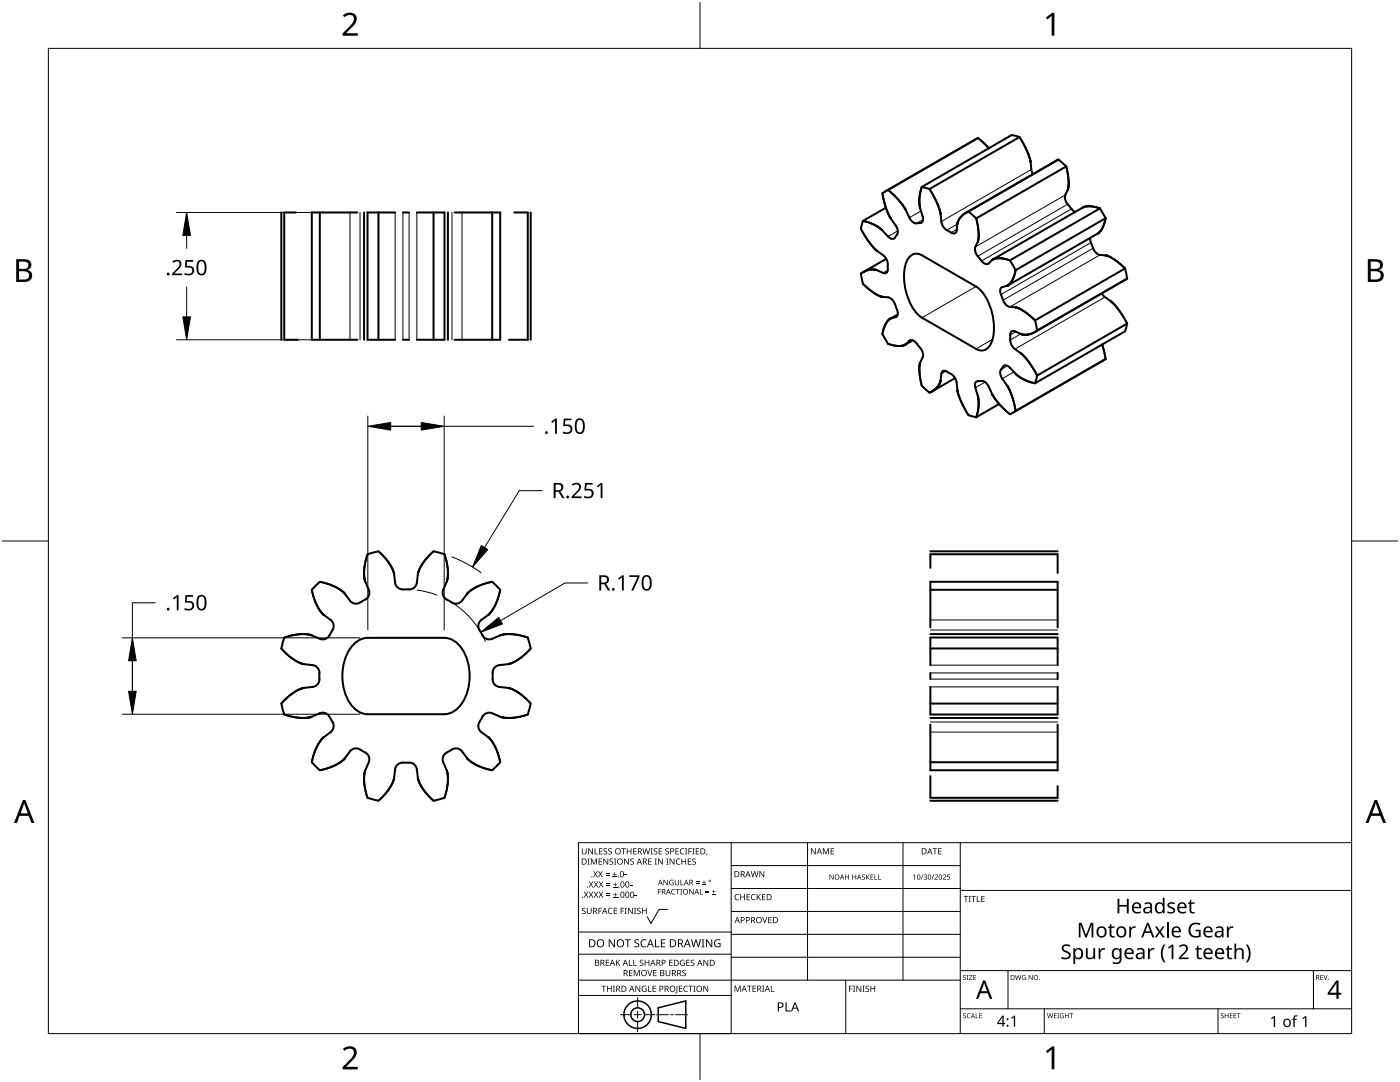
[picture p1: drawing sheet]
<svg xmlns="http://www.w3.org/2000/svg" width="279mm" height="216mm" viewBox="0 0 279 216" stroke-linecap="round" stroke-linejoin="round" font-family="sans-serif">
<g fill="none" stroke="#000" stroke-width=".4">
<path d="M177.2 37.9l2.1 2 1.4 1.9M177.2 37.9l-.5 .3a.66 .66 0 0 0-.5 1.1l.6 2.1M184 37.3l-.5 2.1 .1 2M184 37.3l1.5 .4M185.5 37.7l1.4 2.6 .8 2.2M195.2 27.5l2.1 2.1M195.2 27.5l-18.5 10.7M195.2 27.5l-18 10.4M197.3 29.6h.1M203.5 27.4l-1.6-.5-17.9 10.4M203.5 27.4l-18 10.3M203.5 27.4l1.3 2.5 .8 2.2"/>
<path d="M205.6 32.1l.1 .1M205.7 32.2h.1M205.7 32.2v.1M205.7 32.3h.1M205.7 32.3v.1a4.1 4.1 0 0 0 .4 2.4M211.2 31.8l-17.9 10.4M211.2 31.8l-18.4 10.7M211.2 31.8l1.6 1.4M212.8 33.2l-18 10.4M212.8 33.2l.4 2.7-.1 1.9M213.1 37.8a2.38 2.38 0 0 0 .4 3.4l.6 .7 .5 .4M213.1 37.8h.1"/>
<path d="M56.1 42.4v25.4M59.1 42.4h-2.4v25.4h2.7M63.8 42.4v25.4M71.3 42.4h-9.1v25.4h9.1M72.7 42.4v25.4M75.5 42.4v25.4M78.9 42.4h-5.6v25.4h5.6M80.4 42.4h1.2M83.2 42.4h5.5v25.4h-5.5M86.5 42.4v25.4M89.4 42.4v25.4M90.7 42.4h9.1v25.4h-9.1"/>
<path d="M98.2 42.4v25.4M102.6 42.4h2.7v25.4h-3.7M105.9 42.4v25.4M172.2 44.1l-.2 .7a1.48 1.48 0 0 0 .3 1.7l1.3 2.1 1.4 1.4M172.2 44.1l2.1 .7 1.7 1.1M172.3 54.3l-.5 .3a4 4 0 0 0 .7 2.3l1.9 1.5 1.6 .8M174.9 53.9l-1.3-.1-1.3 .5M174.9 53.9h.1M175 50h.1M175 53.9h.1M175 50a4.4 4.4 0 0 1 2.1 2.2l.1 1.5a.64 .64 0 0 1-.3 .7 .64 .64 0 0 1-.7 .1l-1.2-.6M176 59.2h.1"/>
<path d="M176 45.9h.1M176.1 59.2h.1M176.1 45.9h.1M176.1 59.2a2.27 2.27 0 0 1 2.4 1.2l.4 1.1a1.19 1.19 0 0 1-.1 1.8l-1.1 .3M176.8 41.4l.9 2.1M176.8 41.4l-4.6 2.7M176.9 51.6l-4.6 2.7M177.7 43.5h.1M177.7 43.5l.1 .2a4.2 4.2 0 0 1 1.3 2.9 1.26 1.26 0 0 1-1.2 1l-.7-.4-1.1-1.3M180.7 41.8h.1M181.4 51.3a1.89 1.89 0 0 1 2.6-.4l10.8 6.3a10.3 10.3 0 0 1 3.6 8.8 4.9 4.9 0 0 1-1.5 3.7 1.9 1.9 0 0 1-2.1-.1l-10.8-6.2a10.3 10.3 0 0 1-3.6-8.9 5.5 5.5 0 0 1 1-3.2zM183.6 41.4v.1"/>
<path d="M183.6 41.5v.1M183.6 41.6h.1M183.6 41.6l.1 .2a4.9 4.9 0 0 1 .4 2.4 1.7 1.7 0 0 1-2.6-.8l-.8-1.6M187.7 42.5v.1M187.7 42.6h.1M187.7 42.6v.1M187.7 42.7h.1M187.7 42.7a4.4 4.4 0 0 0 .8 2.9l1.1 .7a.73 .73 0 0 0 .9 .3 .73 .73 0 0 0 .4-.8l.2-1.2M191.1 44.6h.1M191.1 44.4v.1M191.6 43.4l-.5 1M191.6 43.4h.1"/>
<path d="M192.8 42.5l-1.2 .9M193.3 42.2l-.5 .3M193.3 42.2l1.5 1.4M194.8 43.6l.5 2.6-.1 1.9M195.1 48.2a2.27 2.27 0 0 0-.1 2.7l.7 .9a1.19 1.19 0 0 0 1.6 .8l.8-.8M195.2 48.2h-.1M195.2 48.2h.1M195.2 48.1v.1M198.1 51.8h.1M198.2 51.8h-.1M198.2 51.8h.1M198.2 51.8l.6-.2 .8-.1 2 .5"/>
<path d="M201 57l-.3 .1a1.05 1.05 0 0 0-1 .5 1.05 1.05 0 0 0 .1 1.2l.1 .3a2.95 2.95 0 0 0 1.7 2.1l1.1 .1M201.1 57h-.1M201.1 57h.1M201.2 56.9l-.1 .1M201.2 56.9h.1M201.3 56.9h-.1M201.6 52l1.1 1.9M202.7 53.9l-.6 1.8-.8 1.2M217.6 47.5l.2 1.2a2.95 2.95 0 0 0 1.7 2.2l1.2 .1M219.2 46.5l-18 10.4M219.2 46.5h.1M219.5 41.6l-17.9 10.4"/>
<path d="M219.5 41.6l-1.9-.4-1.4 .2-18 10.4M219.5 41.6l1.1 1.9M219.9 58.5a4.4 4.4 0 0 0 1.9 1.7M220.1 45.4l-.9 1.1M220.6 43.5l-.5 1.9M220.6 43.5l-17.9 10.4M220.7 51h.1M220.7 51l1.8 .8 2 1.8M224.5 53.6l.5 2M224.5 53.6l-17.9 10.3M225 55.6l-18 10.4M225 55.6l-18.5 10.7"/>
<path d="M80.4 67.8h1.2M177.6 63.6l-.7 .8-.5 1.1a1.99 1.99 0 0 0 .4 2.4 1.74 1.74 0 0 0 1.5 1l1.4 .1 .9-.2M177.6 63.6h.1M177.7 63.6h-.1M177.7 63.6h.1M179.2 62.7l-1.6 .9M180.6 68.8h.1M180.7 68.8h-.1M180.7 68.7h.1M180.7 68.7l.3-.2a1.05 1.05 0 0 1 .9-.6 1.05 1.05 0 0 1 1 .6l.2 .2a2.95 2.95 0 0 1 1 2.6l-.5 1M182.2 67.9l-1.6 .9M183.6 72.4l-.1 1.3 .2 1.8a2.94 2.94 0 0 0 1.9 2.8l.4-.2"/>
<path d="M183.6 72.4h.1M183.6 72.3v.1M187.7 76.1l-.6 1.1-1.1 .9M187.7 76.1h.1M187.7 76v.1M187.7 76l.1-.9a.93 .93 0 0 1 .6-1.1l.8 .3a2.88 2.88 0 0 1 1.8 3.1l.1 .5M187.7 76h.1M190.6 75.4l-4.6 2.7M191.1 77.9h.1M191.1 78v.1M191.1 78.1l.6 1.9 1.2 2.2a1.58 1.58 0 0 0 1.5 1l.4 .1M195.2 79v.1"/>
<path d="M195.2 79.1l.1 2-.5 2.2M198.1 78.7h.1M198.1 78.7l-.1-.1a4.2 4.2 0 0 0-1.9-2.6 1.26 1.26 0 0 0-1.5 .6v.8l.6 1.6M198.1 78.7v.1M198.1 78.8h.1M198.1 78.8l1.3 1.8M201 77h.1M201.1 77l.9 2.2 .7 2.8M202.7 74.6h.1M202.7 61.3h.1M202.7 74.6l-.2-.2a4.9 4.9 0 0 0-1.9-1.5 1.7 1.7 0 0 0-.6 2.7l1 1.4M202.7 74.6l.1 .1"/>
<path d="M202.8 74.7l1.7 1.1 2.1 .7M202.8 61.3l1.7 .9 2.1 1.7M203.8 70.5v.1M203.8 66.7h.1M203.8 66.7l-1.1-.5a.73 .73 0 0 0-.9 0 .73 .73 0 0 0-.2 .9 2.88 2.88 0 0 0 1.8 3.2l.4 .2M203.8 70.6h.1M203.9 70.6h.1M203.9 66.7h.1M203.9 70.6l1.5 1.8 1.6 2.5M203.9 66.7l1.2 .1M205.1 66.8h.1M206.5 66.3l-1.4 .5"/>
<path d="M206.6 63.9l.4 2.1M207 66l-.5 .3M207 74.9l-.4 1.6M219.9 68.7l.7 2.9M220.6 71.6l-18.5 10.8M220.6 71.6l-17.9 10.4M221.8 60.2h.1M221.8 60.2l1.6 1.8 1.6 2.6M225 64.6l-18 10.3M225 64.6l-.5 1.5-17.9 10.4M199.4 80.6h.1M199.4 80.6l-4.6 2.7"/>
<path d="M199.4 80.6l1.7 1.7a.6 .6 0 0 0 1 .1l.6-.4M68.6 118.3l-1.7-1.2-2.3-.8a1.05 1.05 0 0 0-1.4 .4l-.4 .3a1.13 1.13 0 0 0-.4 1.6l.9 2.4 1.2 1.6M68.6 118.3h.1M68.7 118.3v.1M68.8 118.4h.1M72.9 116h.1M72.9 116l.5 1.2a1.74 1.74 0 0 1-1 2.7 1.74 1.74 0 0 1-2.9-.5l-.7-1M78.6 114.4l-.8-1.9-1.7-1.9a1.05 1.05 0 0 0-1.5-.4l-.4 .1a1.13 1.13 0 0 0-1.1 1.2l-.4 2.5 .2 2M78.6 114.4v.1M78.6 114.5h.1M78.6 114.5l.2 1.2a1.74 1.74 0 0 0 2.2 1.9 1.74 1.74 0 0 0 2.3-1.9l.1-1.2M83.4 114.5h.1"/>
<path d="M83.4 114.4v.1M83.4 114.4l.9-1.9 1.6-1.9a1.05 1.05 0 0 1 1.5-.4l.4 .1a1.13 1.13 0 0 1 1.2 1.2l.4 2.5-.2 2M89.2 116l-.5 1.2a1.74 1.74 0 0 0 1 2.7 1.74 1.74 0 0 0 2.8-.5l.8-1M89.2 116h.1M93.3 118.4h.1M93.4 118.3l-.1 .1M93.4 118.3h.1M93.4 118.3l1.7-1.2 2.3-.8a1.05 1.05 0 0 1 1.5 .4l.3 .3a1.13 1.13 0 0 1 .4 1.6l-.9 2.4-1.2 1.6M185.7 110h25.4M185.7 113.3v-2.7h25.4v3.7M185.7 117.7h25.4M60.6 137.3l-1.9 .9-2 1.6a1.05 1.05 0 0 0-.3 1.5l.1 .4a1.13 1.13 0 0 0 1.1 1.2l2.5 .4 2-.3"/>
<path d="M60.6 132.5h.1M60.6 137.3h.1M60.6 132.5l1.3 .2a1.74 1.74 0 0 1 1.8 2.2 1.74 1.74 0 0 1-1.8 2.2l-1.3 .2M62.1 126.7l.1 .1M62.1 126.7l-2-.2-2.6 .5a1.05 1.05 0 0 0-1 1.1l-.1 .4a1.13 1.13 0 0 0 .4 1.6l1.9 1.6 1.9 .8M64.5 122.6h.1M64.6 122.6l.9 .8a1.74 1.74 0 0 1 .5 2.8 1.74 1.74 0 0 1-2.7 1l-1.1-.4M70.6 128.5a4 4 0 0 1 2.8-1.2h15.2a5.4 5.4 0 0 1 4.7 4.4 10 10 0 0 1-1.9 9.6 4 4 0 0 1-2.8 1.2h-15.2a5.4 5.4 0 0 1-4.6-4.4 10 10 0 0 1 1.8-9.6zM97.5 122.6l-1 .8a1.74 1.74 0 0 0-.5 2.8 1.74 1.74 0 0 0 2.7 1l1.2-.4M97.5 122.6h.1M99.9 126.7l2.1-.2 2.6 .5a1.05 1.05 0 0 1 1 1.1l.1 .4a1.13 1.13 0 0 1-.4 1.6l-2 1.6-1.8 .8M99.9 126.7v.1"/>
<path d="M101.4 132.5l-1.2 .2a1.74 1.74 0 0 0-1.9 2.2 1.74 1.74 0 0 0 1.9 2.2l1.2 .2M101.4 137.3h.1M101.4 132.5h.1M101.5 137.3l1.9 .9 2 1.6a1.05 1.05 0 0 1 .3 1.5l-.1 .4a1.13 1.13 0 0 1-1.2 1.2l-2.5 .4-2-.3M185.7 125.2v-9.1h25.4v9.1M185.7 132.7v-5.5h25.4v5.5M185.7 137.1v5.5h25.4v-5.5M185.7 134.3v1.2M185.7 129.4h25.4M185.7 126.5h25.4M211.1 134.3v1.2M62.2 143h.1"/>
<path d="M62.2 143l1.1-.5a1.74 1.74 0 0 1 2.7 1 1.74 1.74 0 0 1-.5 2.9l-.9 .7M64.4 147.2l-1.1 1.8-.9 2.3a1.05 1.05 0 0 0 .4 1.5l.4 .3a1.13 1.13 0 0 0 1.5 .4l2.4-.9 1.7-1.2M64.5 147.2h-.1M64.5 147.2h.1M64.6 147.1l-.1 .1M68.8 151.4l.7-1a1.74 1.74 0 0 1 2.9-.5 1.74 1.74 0 0 1 1 2.7l-.5 1.2M68.8 151.4h.1M72.9 153.8l-.2 2.1 .4 2.5a1.05 1.05 0 0 0 1.1 1.1l.4 .1a1.13 1.13 0 0 0 1.6-.5l1.6-1.8 .8-1.9M72.9 153.8h.1M78.6 155.3v.1M78.6 155.3h.1M78.6 155.3l.2-1.2a1.74 1.74 0 0 1 2.2-1.9 1.74 1.74 0 0 1 2.3 1.9l.1 1.2"/>
<path d="M83.4 155.3h.1M83.4 155.3v.1M89.2 153.8h.1M89.2 153.8l.2 2.1-.5 2.5a1.05 1.05 0 0 1-1.1 1.1l-.4 .1a1.13 1.13 0 0 1-1.6-.5l-1.5-1.8-.9-1.9M93.3 151.4l-.8-1a1.74 1.74 0 0 0-2.8-.5 1.74 1.74 0 0 0-1 2.7l.5 1.2M93.3 151.4h.1M97.5 147.1v.1M97.5 147.2h.1M97.6 147.2h.1M97.6 147.2l1.2 1.8 .8 2.3a1.05 1.05 0 0 1-.4 1.5l-.3 .3a1.13 1.13 0 0 1-1.6 .4l-2.4-.9-1.6-1.2M99.9 143l-1.2-.5a1.74 1.74 0 0 0-2.7 1 1.74 1.74 0 0 0 .5 2.9l1 .7M99.9 143h.1"/>
<path d="M185.7 159.8h25.4M185.7 154.9v4.3h25.4v-2.3M185.7 144.6v9.1h25.4v-9.1M185.7 140.4h25.4M185.7 152.1h25.4M185.7 143.3h25.4"/>
</g>
<g fill="none" stroke="#000" stroke-width=".2">
<path d="M205.8 33.8l-17.9 10.4M212.6 38.9l-18 10.4M69.8 42.4v25.4M71.9 42.4v25.4M78.9 42.4v25.4M80.4 42.4v25.4M81.6 42.4v25.4M83.2 42.4v25.4M90.2 42.4v25.4M92.2 42.4v25.4M177.2 53.9l-1 .6M179.2 46.1l-2 1.1"/>
<path d="M183.8 42.1l-2.3 1.3M184.1 44.2l-.4 .3M184.2 43.8l-1.3 .8M190.9 45.8l-1.1 .6M191.1 44.7l-2.1 1.2M194.8 57.2l-10.8 6.2M213.1 40.8l-18 10.3M213.8 41.7l-17.9 10.4M217.7 48.4l-17.9 10.4M218.2 49.5l-18 10.4M219.5 50.9l-17.9 10.3M220.5 59.3l-17.9 10.4"/>
<path d="M179 63.1l-.2 .2M181.7 67.9l-.2 .1M188.8 74.1l-.9 .5M196.6 76.2l-2 1.2M198.1 67.7l-3.3 1.9M200.6 72.9l-.4 .2M201.1 73l-1.3 .8M202.3 74.2l-2.3 1.4M202.7 66.2l-1.1 .6M203.7 66.6l-2.1 1.2M185.7 125.7h25.4M185.7 134.3h25.4"/>
<path d="M185.7 137.1h25.4M185.7 132.7h25.4M185.7 123.7h25.4M185.7 135.5h25.4M185.7 144.1h25.4M185.7 146.1h25.4"/>
</g>
<path d="M9.7 9.7h260v196.5h-260z" fill="none" stroke="#000" stroke-width=".2"/>
<path d="M139.7 .5v9.2M.5 108h9.2M269.7 108h9.2M139.7 206.2v9.2" fill="none" stroke="#000" stroke-width=".2"/>
<g fill="#000">
<path d="M68.4 3.1a1.64 1.64 0 0 1 2.8 .4 2.52 2.52 0 0 1-1.2 2.2l-.9 .9h2.3v.5h-3v-.4l1.2-1.2a1.95 1.95 0 0 0 .9-2.2 1.23 1.23 0 0 0-1.8 .1zM208.7 3.5l1.3-.9h.4v4.5h-.5v-4l-.9 .8zM68.4 209.3a1.64 1.64 0 0 1 2.8 .4 2.52 2.52 0 0 1-1.2 2.2l-.9 1h2.3v.5h-3v-.5l1.2-1.2a1.95 1.95 0 0 0 .9-2.1 1.23 1.23 0 0 0-1.8 .1zM208.7 209.8l1.3-1h.4v4.6h-.5v-4l-.9 .7z"/>
<path d="M3.2 51.7h1.3a1.28 1.28 0 0 1 1.7 1.3 1.04 1.04 0 0 1-.8 .9 1.23 1.23 0 0 1 1 1.5 1.23 1.23 0 0 1-1.6 .9h-1.6zM3.8 54.1v1.7h.9a.86 .86 0 0 0 1.1-.9 .86 .86 0 0 0-1.1-.8zM3.8 52.2v1.4h.8a.78 .78 0 0 0 1.1-.7 .78 .78 0 0 0-1.1-.7z"/>
<path d="M273 51.7h1.3a1.28 1.28 0 0 1 1.7 1.3 1.04 1.04 0 0 1-.9 .9 1.23 1.23 0 0 1 1 1.5 1.23 1.23 0 0 1-1.5 .9h-1.6zM273.6 54.1v1.7h.9a.86 .86 0 0 0 1.1-.9 .86 .86 0 0 0-1.2-.8zM273.6 52.2v1.4h.8a.78 .78 0 0 0 1-.7 .78 .78 0 0 0-1.1-.7z"/>
<path d="M4.6 159.6h.5l1.8 4.6h-.6l-.6-1.4h-1.8l-.5 1.4h-.6zM4.8 160.2l-.7 2.1h1.4z"/>
<path d="M274.3 159.6h.5l1.8 4.6h-.6l-.5-1.4h-1.8l-.6 1.4h-.6zM274.6 160.2l-.7 2.1h1.4z"/>
</g>
<g fill="none" stroke="#000" stroke-width=".2">
<path d="M145.9 168.1v38.1h-30.5v-38.1h154.3M145.9 172.7h45.7M145.9 177.3h45.7M161.2 168.1v27.5M180.2 168.1v27.5M191.6 168.1v38.1M191.6 177.7h78.1M115.4 198.6h30.5M115.4 195.6h76.2M115.4 190.4h30.5M115.4 186h30.5M127.3 199v2.1"/>
<path d="M133.2 181.5h-1.7l-1.6 2.8-.7-1.4M145.9 181.9h45.7M145.9 186.4h45.7M145.9 191h45.7M168.8 195.6v10.6M191.6 193.7h78.1M201.2 193.7v7.6M262.1 193.7v7.6M123.8 202.5h2.1M126.6 202.5h1.3M127.3 201.8v1.4M127.3 203.8v2.1"/>
<path d="M128.6 202.5h2.1M131 202.5h2.4M133.8 202.5h.6M134.8 202.5h2.4M191.6 201.3h78.1M208.4 201.3v4.9M243.1 201.3v4.9"/>
</g>
<g fill="#000">
<path d="M116.1 169.3h.2v.8a.32 .32 0 0 0 .3 .3 .32 .32 0 0 0 .3-.3v-.8h.2v.8a.47 .47 0 0 1-.5 .4 .47 .47 0 0 1-.5-.5zM116.5 177.9h.2l.3 .5 .3-.5h.1l-.4 .6 .4 .6h-.1l-.3-.5-.4 .5h-.1l.4-.6zM117.3 171.3h.4l-.1 .1v1l.1 .1h-.4l.1-.1v-1zM117.4 169.3h.2l.6 1v-1h.1v1.2h-.1l-.7-1v1h-.1zM117.5 177.9h.2l.3 .5 .3-.5h.1l-.4 .6 .4 .6h-.1l-.4-.5-.3 .5h-.1l.4-.6zM117.5 175.9h.2l.3 .5 .3-.5h.1l-.4 .6 .5 .6h-.2l-.3-.5-.4 .5h-.1l.4-.6zM117.9 171.3h.3l.3 1 .4-1h.2v1.2h-.1v-1l-.4 1h-.1l-.4-1v1h-.2zM118.7 169.3h.1v1h.6v.2h-.7zM118.4 173.8h.1l.3 .5 .3-.5h.2l-.4 .6 .4 .7h-.1l-.4-.6-.3 .6h-.1l.4-.7zM118.5 177.9h.2l.2 .5 .3-.5h.2l-.4 .6 .4 .6h-.1l-.4-.5-.3 .5h-.1l.4-.6zM118.5 175.9h.2l.3 .5 .3-.5h.1l-.4 .6 .4 .6h-.1l-.3-.5-.4 .5h-.1l.4-.6zM119.5 171.3h.7v.1h-.6v.4h.5v.2h-.5v.4h.6v.1h-.7z"/>
<path d="M119.6 169.3h.6v.1h-.5v.4h.5v.1h-.5v.4h.5v.2h-.6zM119.4 173.8h.1l.3 .5 .3-.5h.2l-.4 .6 .4 .7h-.1l-.4-.6-.3 .6h-.2l.5-.7zM119.5 177.9h.1l.3 .5 .3-.5h.2l-.4 .6 .4 .6h-.1l-.4-.5-.3 .5h-.1l.4-.6zM119.5 175.9h.2l.3 .5 .3-.5h.1l-.4 .6 .4 .6h-.1l-.4-.5-.3 .5h-.1l.4-.6zM120.9 174.6h.8v.1h-.8zM120.9 174.2h.8v.1h-.8zM121 178.7h.8v.1h-.8zM121 178.3h.8v.1h-.8zM121 176.6h.8v.1h-.8zM121 176.3h.8v.1h-.8zM120.5 169.4l.4-.1h.3l-.1 .1a.25 .25 0 0 0-.4-.1 .25 .25 0 0 0 0 .4 .4 .4 0 0 1 .5 .3 .4 .4 0 0 1-.3 .5 .4 .4 0 0 1-.5-.2h.2a.27 .27 0 0 0 .4-.1 .27 .27 0 0 0-.3-.3l-.2-.2zM120.4 171.3h.2l.6 1v-1h.2v1.2h-.2l-.6-1v1h-.2z"/>
<path d="M121.4 169.4l.5-.1h.2v.1a.25 .25 0 0 0-.4-.1 .25 .25 0 0 0 0 .4 .4 .4 0 0 1 .4 .3 .4 .4 0 0 1-.2 .5 .4 .4 0 0 1-.5-.2h.1a.27 .27 0 0 0 .5-.1 .27 .27 0 0 0-.4-.3l-.2-.2zM122.3 174.9h.8v.2h-.8zM122.4 179h.8v.1h-.8zM122.4 177h.8v.1h-.8zM121.7 171.4l.4-.1 .3 .1-.1 .1a.25 .25 0 0 0-.4-.1 .25 .25 0 0 0 0 .4 .4 .4 0 0 1 .5 .3 .4 .4 0 0 1-.3 .5 .4 .4 0 0 1-.5-.3l.2 .1a.27 .27 0 0 0 .4-.2 .27 .27 0 0 0-.3-.3l-.2-.2zM122.6 174h.1v.4h.4v.1h-.4v.4h-.1v-.4h-.3v-.1h.3zM122.7 178.1h.1v.4h.4v.1h-.4v.3h-.1v-.3h-.3v-.1h.3zM122.7 176.1h.2v.3h.3v.2h-.3v.3h-.2v-.3h-.3v-.2h.3zM122.5 171.3h.5l-.2 .1v1l.2 .1h-.5l.2-.1v-1zM124 169.3h.9v.1h-.4v1.1h-.1v-1.1h-.4zM124.7 174.5h.4v.2h-.4zM124.6 171.3h.1l.7 1v-1h.1v1.2h-.2l-.6-1v1h-.1z"/>
<path d="M125.7 176.6h.5v.1h-.5zM125.1 169.3h.1v.5h.7v-.5h.1v1.2h-.1v-.6h-.7v.6h-.1zM125.8 171.4l.5-.1 .2 .1v.1a.25 .25 0 0 0-.4-.1 .25 .25 0 0 0 0 .4 .4 .4 0 0 1 .4 .3 .4 .4 0 0 1-.2 .5 .4 .4 0 0 1-.5-.3l.1 .1a.27 .27 0 0 0 .5-.2 .27 .27 0 0 0-.4-.3l-.2-.2zM126.7 178.6h.4v.2h-.4zM126.4 169.3h.6v.1h-.5v.4h.5v.1h-.5v.4h.5v.2h-.6zM128.2 169.3h.2l.2 1 .3-1h.2l.2 1 .3-1h.1l-.3 1.2h-.1l-.3-1.1-.3 1.1h-.2zM129.4 171.3h.6v.1h-.5v.4h.5v.2h-.5v.4h.5v.1h-.6zM129.8 169.3h.5l-.2 .1v1l.2 .1h-.5l.2-.1v-1zM130.7 171.3h.4l-.1 .1v1l.1 .1h-.4l.1-.1v-1zM130.5 169.4l.4-.1h.3l-.1 .1a.25 .25 0 0 0-.4-.1 .25 .25 0 0 0 0 .4 .4 .4 0 0 1 .5 .3 .4 .4 0 0 1-.3 .5 .4 .4 0 0 1-.5-.2h.2a.27 .27 0 0 0 .4-.1 .27 .27 0 0 0-.3-.3l-.2-.2zM131.3 177.4h.6v.1h-.5v.4h.5v.1h-.5v.5h-.1zM131.4 169.3h.7v.1h-.5v.4h.5v.1h-.5v.4h.5v.2h-.7z"/>
<path d="M131.3 171.3h.2l.7 1-.1-1h.2v1.2h-.2l-.6-1v1h-.2zM132.4 175.6h.2l.6 .9v-.9h.1v1h-.2l-.6-.9v.9h-.1zM133 171.3h.4l-.1 .1v1l.1 .1h-.4l.1-.1v-1zM132.8 169.4l.4-.1h.3l-.1 .1a.25 .25 0 0 0-.3-.1 .25 .25 0 0 0 0 .4 .4 .4 0 0 1 .4 .3 .4 .4 0 0 1-.3 .5 .4 .4 0 0 1-.4-.2h.1a.27 .27 0 0 0 .5-.1 .27 .27 0 0 0-.4-.3l-.2-.2zM133.7 175.7l.5-.2 .2 .1v.1a.45 .45 0 0 0-.7 .4 .45 .45 0 0 0 .6 .4v-.3h-.2v-.1h.3v.5a.6 .6 0 0 1-.8-.1 .6 .6 0 0 1 .1-.8zM134.1 177.5l.4-.1h.3l-.1 .2a.44 .44 0 0 0-.6 .4 .44 .44 0 0 0 .6 .3 .52 .52 0 0 1-.7 0 .52 .52 0 0 1 .1-.8zM133.6 171.3h.2l.7 1v-1h.1v1.2h-.2l-.6-1v1h-.2zM134.9 177.4h.8v.1h-.4v1h-.1v-1h-.3zM135 171.5l.5-.2 .3 .1-.1 .1a.49 .49 0 0 0-.7 .4 .49 .49 0 0 0 .7 .5 .52 .52 0 0 1-.6 0 .52 .52 0 0 1-.2-.6zM134.8 169.3h.7v.1h-.6v.4h.5v.1h-.5v.4h.6v.2h-.7zM134.7 175.6h.1v.7a.28 .28 0 0 0 .3 .2 .28 .28 0 0 0 .3-.2v-.7h.1v.7a.42 .42 0 0 1-.4 .4 .42 .42 0 0 1-.4-.4zM135.8 175.6h.1v.9h.5v.1h-.6z"/>
<path d="M135.8 177.4h.3l-.1 .1v.9l.1 .1h-.3l.1-.1v-.9zM135.8 169.4l.5-.2 .3 .1-.1 .1a.49 .49 0 0 0-.7 .5 .49 .49 0 0 0 .8 .4 .52 .52 0 0 1-.7 .1 .52 .52 0 0 1-.2-.6zM136 171.3h.2v.5h.6v-.5h.1v1.2h-.1v-.5h-.6v.5h-.2zM136.7 169.3h.5l-.2 .1v1l.2 .1h-.5l.2-.1v-1zM137.4 169.3h.7v.1h-.6v.4h.5v.2h-.5v.5h-.1zM137.3 171.3h.6v.1h-.5v.4h.5v.2h-.5v.4h.5v.1h-.6zM137.6 177.4h.1l.6 .9v-.9h.1v1.1h-.1l-.6-.9v.9h-.1zM138.2 169.3h.4l-.1 .1v1l.1 .1h-.4l.1-.1v-1zM138.9 176.2h.7v.1h-.7zM138.9 175.9h.7v.1h-.7zM138.2 171.4l.4-.1 .3 .1-.1 .1a.25 .25 0 0 0-.4-.1 .25 .25 0 0 0 0 .4 .4 .4 0 0 1 .5 .3 .4 .4 0 0 1-.3 .5 .4 .4 0 0 1-.5-.3l.2 .1a.27 .27 0 0 0 .4-.2 .27 .27 0 0 0-.3-.3l-.2-.2zM138.9 169.3h.6v.1h-.5v.4h.5v.1h-.5v.4h.5v.2h-.6z"/>
<path d="M139.7 177.4h.1v1h.5v.1h-.6zM140.1 176.5h.8v.1h-.8zM140.4 175.7h.2v.3h.3v.2h-.3v.3h-.2v-.3h-.3v-.2h.3zM140.8 178h.7v.2h-.7zM140.8 177.7h.7v.1h-.7zM141 170.3h.2l-.3 .4zM142.1 178.4h.7v.1h-.7zM142.4 177.6h.1v.3h.3v.1h-.3v.3h-.1v-.3h-.3v-.1h.3zM146.8 178.6l.4-.2 .3 .1v.1a.49 .49 0 0 0-.7 .4 .49 .49 0 0 0 .7 .5 .52 .52 0 0 1-.7 0 .52 .52 0 0 1-.2-.6zM147.7 178.4h.2v.5h.6v-.5h.2v1.2h-.2v-.5h-.6v.5h-.2zM149 178.4h.7v.1h-.5v.4h.4v.2h-.4v.4h.5v.1h-.7zM150 178.6l.5-.2 .3 .1-.1 .1a.49 .49 0 0 0-.7 .4 .49 .49 0 0 0 .8 .5 .52 .52 0 0 1-.7 0 .52 .52 0 0 1-.2-.6z"/>
<path d="M149.8 173.8h.2l.2 1.1 .3-1.1h.2l.3 1.1 .2-1.1h.2l-.3 1.2h-.2l-.3-1-.3 1h-.1zM151 178.4h.2v.6l.5-.6h.2l-.5 .5 .5 .7h-.2l-.4-.6-.1 .6h-.2zM151.6 173.8h.1l.7 1v-1h.1v1.2h-.2l-.6-1v1h-.1zM152.1 178.4h.7v.1h-.6v.4h.5v.2h-.5v.4h.6v.1h-.7zM161.8 169.3h.2l.7 1v-1h.1v1.2h-.2l-.6-1v1h-.2zM164.2 169.3h.2l.4 .9 .4-.9h.2v1.2h-.1v-1.1l-.4 1.1h-.1l-.4-1.1v1.1h-.2zM165.5 174.5h.2l.5 .8v-.8h.2v1h-.2l-.5-.8v.8h-.2zM165.8 169.3h.6v.1h-.5v.4h.5v.1h-.5v.4h.5v.2h-.6zM168.7 174.5h.1v.4h.5v-.4h.1v1h-.1v-.5h-.5v.5h-.1zM170.1 174.5h.1v.4h.5v-.4h.2v1h-.2v-.5h-.5v.5h-.1zM172.1 174.6l.3-.1h.2v.1a.24 .24 0 0 0-.3 0 .24 .24 0 0 0-.1 .3 .24 .24 0 0 0 .3 .1 .32 .32 0 0 1 0 .5 .32 .32 0 0 1-.5-.1h.1a.26 .26 0 0 0 .3 0 .26 .26 0 0 0 .1-.3 .26 .26 0 0 0-.4-.1zM172.8 174.5h.2v.5l.6-.5-.4 .4 .4 .6h-.2l-.3-.5-.1 .5h-.2z"/>
<path d="M173.7 174.5h.6v.1h-.4v.3h.4v.1h-.4v.4h.4v.1h-.6zM174.5 174.5h.2v.9h.4v.1h-.6zM175.3 174.5h.1v.9h.4v.1h-.5zM182.2 174.7l.4-.2v1h-.1v-.9l-.2 .2zM184.1 174.5h.2l-.4 1h-.1zM184.3 174.6a.32 .32 0 0 1 .5-.1 .32 .32 0 0 1 0 .5 .32 .32 0 0 1 .2 .4 .32 .32 0 0 1-.5 .1l-.2-.1a.26 .26 0 0 0 .4 .1 .26 .26 0 0 0 .1-.4l-.3-.2a.23 .23 0 0 0 .3 0 .23 .23 0 0 0-.1-.4 .23 .23 0 0 0-.3 .2zM186.3 174.5h.1l-.4 1h-.1zM186.1 169.3h.9v.1h-.3v1.1h-.2v-1.1h-.4zM186.5 174.6a.37 .37 0 0 1 .6 0 .37 .37 0 0 1-.2 .6l-.2 .2h.5v.1h-.7l.3-.4a.27 .27 0 0 0 .3-.3 .27 .27 0 0 0-.4-.2zM187.2 169.3h.7v.1h-.5v.4h.5v.1h-.5v.4h.5v.2h-.7zM188.2 174.6a.37 .37 0 0 1 .6 0 .37 .37 0 0 1-.3 .6l-.2 .2h.5v.1h-.7l.3-.4a.27 .27 0 0 0 .3-.3 .27 .27 0 0 0-.4-.2zM189 174.5h.6v.1h-.4l-.1 .3a.34 .34 0 0 1 .5 .2 .34 .34 0 0 1-.2 .4 .34 .34 0 0 1-.4-.1 .27 .27 0 0 0 .4 .1 .27 .27 0 0 0 .1-.4 .27 .27 0 0 0-.4-.1z"/>
<path d="M192.3 178.8h.9v.1h-.3v1.1h-.2v-1.1h-.4zM193.3 178.8h.5l-.2 .1v1l.2 .1h-.5l.2-.1v-1zM193.8 178.8h1v.1h-.4v1.1h-.2v-1.1h-.4zM194.9 178.8h.2v1.1h.5v.1h-.7zM195.8 178.8h.7v.1h-.5v.4h.5v.1h-.5v.5h.5v.1h-.7zM116.2 181.3l.4-.2 .3 .1-.1 .1a.25 .25 0 0 0-.4-.1 .25 .25 0 0 0 0 .4 .4 .4 0 0 1 .5 .3 .4 .4 0 0 1-.3 .5 .4 .4 0 0 1-.5-.2h.2a.27 .27 0 0 0 .4-.1 .27 .27 0 0 0-.3-.3l-.2-.2zM117.1 181.1h.2v.8a.32 .32 0 0 0 .3 .3 .32 .32 0 0 0 .3-.3v-.8h.2v.8a.47 .47 0 0 1-.5 .5 .47 .47 0 0 1-.5-.5zM119.4 181.1h.7v.2h-.5v.4h.5v.1h-.5v.6h-.2zM120 196.7h1v.1h-.4v1.1h-.2v-1.1h-.4zM120.9 191.5h.7v.1h-.6v.4h.5v.2h-.5v.4h.6v.1h-.7zM121.5 181.3l.4-.2 .4 .1-.1 .1a.49 .49 0 0 0-.7 .5 .49 .49 0 0 0 .7 .4 .52 .52 0 0 1-.6 .1 .52 .52 0 0 1-.3-.6zM121.1 196.7h.2v.5h.6v-.5h.2v1.2h-.2v-.6h-.6v.6h-.2z"/>
<path d="M121.5 187.4h.2l.9 1.3v-1.3h.1v1.6h-.2l-.8-1.3v1.3h-.2zM122.3 196.7h.4l-.1 .1v1l.1 .1h-.4l.2-.1v-1zM122.5 181.1h.7v.2h-.6v.4h.5v.1h-.5v.4h.6v.2h-.7zM122.9 191.5h.2v.6l.5-.6h.2l-.5 .5 .5 .7h-.2l-.4-.6-.1 .6h-.2zM123.9 181.1h.6v.2h-.5v.4h.5v.1h-.5v.6h-.1zM124.7 181.1h.4l-.2 .2v.9l.2 .2h-.4l.1-.2v-.9zM124.7 187.4h1.2v.2h-.5v1.4h-.2v-1.4h-.5zM125.5 191.5h.2v1.1h.5v.1h-.7zM125.5 193.6h.7v.1h-.5v.4h.5v.1h-.5v.4h.5v.2h-.7zM125.3 181.1h.2l.7 1.1-.1-1.1h.2v1.3h-.2l-.6-1v1h-.2zM126.4 191.5h.1v1.1h.6v.1h-.7zM126.5 181.1h.5l-.2 .2v.9l.2 .2h-.5l.2-.2v-.9z"/>
<path d="M126.5 193.6h.2l.4 1 .4-1h.2v1.2h-.2v-1.1l-.4 1.1h-.1l-.4-1.1v1.1h-.1zM126.7 187.6l.3-.2 .6 .1-.2 .1a.33 .33 0 0 0-.6 .2 .33 .33 0 0 0 .4 .4 .47 .47 0 0 1 .4 .6 .47 .47 0 0 1-.7 .2h-.3v-.2h.2a.35 .35 0 0 0 .6-.2 .35 .35 0 0 0-.5-.4l-.3-.2zM126.8 196.7h.2l.6 1v-1h.2v1.2h-.2l-.7-1 .1 1h-.2zM127.2 181.3l.4-.2 .3 .1-.1 .1a.25 .25 0 0 0-.4-.1 .25 .25 0 0 0 0 .4 .4 .4 0 0 1 .5 .3 .4 .4 0 0 1-.3 .5 .4 .4 0 0 1-.5-.2h.2a.27 .27 0 0 0 .4-.1 .27 .27 0 0 0-.3-.3l-.2-.2zM127.7 191.6l.4-.1 .3 .1-.1 .1a.25 .25 0 0 0-.3-.1 .25 .25 0 0 0 0 .4 .4 .4 0 0 1 .4 .3 .4 .4 0 0 1-.3 .5 .4 .4 0 0 1-.4-.3l.1 .1a.27 .27 0 0 0 .5-.2 .27 .27 0 0 0-.4-.3l-.2-.2zM128 187.6l.6-.2 .4 .1-.1 .2a.63 .63 0 0 0-.9 .5 .63 .63 0 0 0 1 .6v.2a.83 .83 0 0 1-1.1-.3 .83 .83 0 0 1 .1-1.1zM128.2 196.8l.6-.1 .2 .1v.1a.5 .5 0 0 0-.8 .4 .5 .5 0 0 0 .7 .5v-.4h-.3v-.1h.4v.6a.66 .66 0 0 1-.8-.2 .66 .66 0 0 1 0-.9zM128.1 181.1h.2v.6h.6v-.6h.2v1.3h-.2v-.6h-.6v.6h-.2zM129.2 193.6h.1l.4 1 .3-1h.2l-.4 1.2h-.2zM129.3 196.7h.2v1.1h.5v.1h-.7zM128.7 191.5h.1v.5h.6v-.5h.2v1.2h-.2v-.5h-.6v.5h-.1zM130.7 187.4h.2v1.4h.7v.2h-.9z"/>
<path d="M130.2 196.7h.7v.1h-.5v.4h.5v.1h-.5v.5h.5v.1h-.7zM130.4 193.6h.6v.1h-.5v.4h.5v.1h-.5v.4h.5v.2h-.6zM131.9 187.4h.9v.2h-.7v.5h.6v.2h-.6v.5h.7v.2h-.9zM132.8 193.6h.2v.7a.32 .32 0 0 0 .3 .4 .32 .32 0 0 0 .3-.4v-.7h.2v.7a.47 .47 0 0 1-.5 .5 .47 .47 0 0 1-.5-.5zM133.5 191.5h.7v.1h-.5v.4h.5v.2h-.5v.4h.5v.1h-.7zM135 196.7h.2v1.3l-.1 .2h-.3l-.1-.1 .3-.2zM135.5 196.7h.7v.1h-.5v.4h.4v.1h-.4v.5h.5v.1h-.7zM135.8 191.7l.5-.2 .4 .1-.1 .1a.5 .5 0 0 0-.8 .4 .5 .5 0 0 0 .7 .5v-.4h-.2v-.1h.4v.6a.66 .66 0 0 1-.9-.1 .66 .66 0 0 1 0-.9zM136.2 193.7l.4-.2 .3 .1-.1 .1a.25 .25 0 0 0-.4-.1 .25 .25 0 0 0 0 .4 .4 .4 0 0 1 .5 .3 .4 .4 0 0 1-.3 .5 .4 .4 0 0 1-.5-.2h.2a.27 .27 0 0 0 .5-.1 .27 .27 0 0 0-.4-.3l-.2-.2zM136.5 196.8l.5-.1 .3 .1-.1 .1a.49 .49 0 0 0-.7 .4 .49 .49 0 0 0 .8 .4 .52 .52 0 0 1-.7 .1 .52 .52 0 0 1-.2-.6zM137 191.5h.6v.1h-.5v.4h.5v.2h-.5v.4h.5v.1h-.6zM137.4 196.7h.9v.1h-.4v1.1h-.1v-1.1h-.4z"/>
<path d="M137.9 191.6l.4-.1 .3 .1-.1 .1a.25 .25 0 0 0-.4-.1 .25 .25 0 0 0 0 .4 .4 .4 0 0 1 .5 .3 .4 .4 0 0 1-.3 .5 .4 .4 0 0 1-.5-.3l.2 .1a.27 .27 0 0 0 .4-.2 .27 .27 0 0 0-.3-.3l-.2-.2zM138.4 196.7h.4l-.1 .1v1l.1 .1h-.4l.1-.1v-1zM137.9 187.4h.2l.3 1.4 .4-1.4h.2l.4 1.4 .3-1.4h.2l-.4 1.6h-.2l-.4-1.3-.4 1.3h-.2zM140 187.4h.6l-.2 .2v1.3l.2 .1h-.6l.2-.1v-1.3zM140.4 196.7h.1l.7 1v-1h.1v1.2h-.1l-.7-1v1h-.1zM140.4 191.5h.2l.6 1v-1h.1v1.2h-.1l-.7-1v1h-.1zM140.9 187.4h.2l.9 1.3v-1.3h.1v1.6h-.2l-.8-1.3v1.3h-.2zM142.7 187.6l.7-.2 .4 .1-.1 .2a.65 .65 0 0 0-1 .5 .65 .65 0 0 0 .9 .6v-.4h-.3v-.2h.5v.7a.86 .86 0 0 1-1.1-.1 .86 .86 0 0 1 0-1.2zM146.6 196.7h.2l.4 1 .4-1h.2v1.2h-.1v-1.1l-.4 1.1h-.2l-.4-1.1v1.1h-.1zM149.1 196.7h.9v.1h-.4v1.1h-.1v-1.1h-.4zM150.2 196.7h.7v.1h-.6v.4h.5v.1h-.5v.5h.6v.1h-.7zM152.1 183h.2l.3 1 .4-1h.1l-.4 1.2h-.1z"/>
<path d="M152.1 196.7h.4l-.1 .1v1l.1 .1h-.4l.1-.1v-1zM153.8 196.7h.2v1.1h.5v.1h-.7zM153.3 183h.7v.1h-.5v.4h.5v.1h-.5v.5h.5v.1h-.7zM169.5 196.7h.6v.1h-.5v.5h.5v.1h-.5v.5h-.1zM170.2 196.7h.5l-.2 .1v1l.2 .1h-.5l.2-.1v-1zM170.9 196.7h.2l.6 1v-1h.2v1.2h-.2l-.6-1v1h-.2zM172.1 196.7h.5l-.2 .1v1l.2 .1h-.5l.2-.1v-1zM172.8 196.8l.4-.1h.2v.2a.25 .25 0 0 0-.4-.1 .25 .25 0 0 0 0 .4 .4 .4 0 0 1 .5 .3 .4 .4 0 0 1-.3 .4 .4 .4 0 0 1-.5-.2l.2 .1a.27 .27 0 0 0 .4-.2 .27 .27 0 0 0-.3-.3l-.3-.2zM173.7 196.7h.2v.5h.6v-.5h.2v1.2h-.2v-.6h-.6v.6h-.2zM192.2 194.7l.4-.1h.2l-.1 .1a.24 .24 0 0 0-.3 0 .24 .24 0 0 0-.1 .3 .24 .24 0 0 0 .4 .1 .31 .31 0 0 1 0 .4 .31 .31 0 0 1-.5-.1 .24 .24 0 0 0 .3 .1 .24 .24 0 0 0 .1-.3l-.4-.3zM192.9 194.6h.4l-.1 .1v.7l.1 .1h-.4l.1-.1v-.7zM193.4 194.6h.6l-.5 .8h.6v.1h-.7l.5-.8h-.5z"/>
<path d="M194.2 194.6h.6v.1h-.4v.3h.4v.1h-.4v.3h.4v.1h-.6zM202.6 194.6h.1l.2 .8 .2-.8h.2l.2 .8 .2-.8h.1l-.2 .9h-.2l-.2-.8-.2 .8h-.2zM204 194.7l.4-.1h.3l-.1 .1a.4 .4 0 0 0-.6 .4 .4 .4 0 0 0 .6 .3v-.3l-.2-.1h.3v.5a.53 .53 0 0 1-.7-.1 .53 .53 0 0 1 0-.7zM205.3 194.6h.1l.6 .8v-.8h.1v.9h-.2l-.5-.8v.8h-.1zM212 188.7a1.38 1.38 0 0 1 1.6-.1l-.1 .3-.4-.1a.52 .52 0 0 0-.7 0 .52 .52 0 0 0 0 .7l.4 .2a.9 .9 0 0 1 .9 1.1 .9 .9 0 0 1-1.3 .6l-.6-.1v-.4a1.03 1.03 0 0 0 1.5-.2 1.04 1.04 0 0 0-1-.8 .77 .77 0 0 1-.3-1.2zM215.3 184.1h.5l.9 2.4 1-2.4h.5v3h-.4l.1-2.6-1 2.6h-.3l-1-2.6v2.6h-.3zM216.7 189.2h.4v1.4a.59 .59 0 0 0 .7 .5 .59 .59 0 0 0 .4-.8v-1.1h.4v2.2h-.3l-.1-.3a.84 .84 0 0 1-.9 .3 .84 .84 0 0 1-.6-.8zM219.3 189.2h.2l.1 .4 .4-.4h.5v.3h-.5l-.3 .3-.1 1.6h-.3zM221.6 184.4h.2v.5h.6v.2h-.6v1.3l.2 .4h.5v.2a.67 .67 0 0 1-1.1-.6v-1.3h-.3v-.1l.4-.2zM223 179.3h.4v1.3h1.5v-1.3h.4v3h-.4v-1.4h-1.5v1.4h-.4zM225.4 184.9h.3v.4l.4-.4 .5-.1v.4h-.5l-.3 .3-.1 1.6h-.3zM229.1 189.2h.3l.1 .4 .3-.4h.6l-.1 .3h-.4l-.4 .3v1.6h-.4z"/>
<path d="M230.5 184.9h.4l.6 .8 .5-.8h.4l-.7 1 .8 1.2h-.5l-.5-.9-.6 .9h-.5l.8-1.2zM232.3 188.5h.3a3 3 0 0 0 0 3.5 .82 .82 0 0 1-.8-.8 2.98 2.98 0 0 1 .5-2.7zM233.1 189.1l.8-.6h.3v2.9h-.4v-2.6l-.5 .5zM233.1 180.3a1.29 1.29 0 0 1 1.4-.1l-.1 .3-.5-.2a.35 .35 0 0 0-.6 .2 .35 .35 0 0 0 .4 .4l.2 .1a.66 .66 0 0 1 .6 .8 .66 .66 0 0 1-.8 .5l-.7-.1v-.4l.7 .2 .4-.1v-.4l-.5-.2a.65 .65 0 0 1-.5-1zM235.3 188.8a.97 .97 0 0 1 1.1-.4 .97 .97 0 0 1 .7 1l-.3 .5-1.1 1.2h1.5v.3h-1.9v-.3l1-1.1a.7 .7 0 0 0 .4-.6 .7 .7 0 0 0-.4-.7l-.8 .3zM237.5 179.6h.3v.5h.6v.2h-.6v1.3l.2 .4h.4v.2a.67 .67 0 0 1-1-.6v-1.3h-.3v-.1l.3-.2zM237.6 184.5a1.87 1.87 0 0 1 2-.2l-.2 .3a1.2 1.2 0 0 0-1.8 .9 1.2 1.2 0 0 0 1.6 1.2v-.9h-.6v-.3h1v1.4a1.61 1.61 0 0 1-2.3-.7l-.1-.1a1.77 1.77 0 0 1 .4-1.6zM239 188.7h.2v.5h.6v.3h-.6v1.2l.2 .4h.4v.3a.67 .67 0 0 1-1-.7v-1.2h-.3v-.2l.3-.1zM245.1 188.7h.2v.5h.6v.3h-.6v1.2l.2 .4h.4v.3a.67 .67 0 0 1-1-.7v-1.2h-.3v-.2l.3-.1zM244.9 184.9h.3v.4l.4-.4 .5-.1v.4h-.5l-.3 .3-.1 1.6h-.3zM246.4 188.3h.3v1.2a.84 .84 0 0 1 .9-.3 .84 .84 0 0 1 .6 .8v1.4h-.4v-1.4a.59 .59 0 0 0-.7-.5 .59 .59 0 0 0-.4 .8v1.1h-.3zM248.7 188.5a.83 .83 0 0 1 .7 .8 2.93 2.93 0 0 1-.4 2.7h-.3a3 3 0 0 0 0-3.5z"/>
<path d="M263.5 194.6h.6v.1h-.5v.3h.4v.1h-.4v.3h.5v.1h-.6zM264.1 194.6h.2l.2 .8 .3-.8h.2l-.4 .9h-.1zM156.8 200h.2v1.6h.8v.2h-1zM192.2 202.3l.4-.1h.2l-.1 .1a.24 .24 0 0 0-.3 0 .24 .24 0 0 0-.1 .3 .24 .24 0 0 0 .4 .1 .31 .31 0 0 1 0 .5 .31 .31 0 0 1-.5-.2 .24 .24 0 0 0 .3 .1 .24 .24 0 0 0 .1-.3l-.4-.2zM193.1 202.3l.3-.1h.3l-.1 .1a.39 .39 0 0 0-.5 .4 .39 .39 0 0 0 .5 .3 .46 .46 0 0 1-.6 0 .46 .46 0 0 1 .1-.7zM194.7 202.2h.1v.8h.5v.2h-.6zM195.4 202.2h.6v.1h-.4v.3h.4v.1h-.4v.4h.4v.1h-.6zM201.8 203.1l.6-.4h.2v2.1h-.3v-1.9l-.4 .4zM209 202.2h.1l.2 .8 .2-.8h.1l.3 .8 .2-.8h.1l-.3 1h-.1l-.2-.9-.3 .9h-.1zM210.3 202.2h.6v.1h-.4v.3h.3v.1h-.3v.4h.4v.1h-.6zM211 202.2h.4l-.2 .1v.8l.2 .1h-.4l.1-.1v-.8zM211.6 202.3l.7-.1-.1 .1a.4 .4 0 0 0-.6 .4 .4 .4 0 0 0 .6 .3v-.2l-.2-.2h.3v.5a.53 .53 0 0 1-.7-.1 .53 .53 0 0 1 0-.7z"/>
<path d="M212.5 202.2h.2v.4h.5v-.4h.1v1h-.1v-.5h-.5v.5h-.2zM213.4 202.2h.8v.1h-.3v.9h-.2v-.9h-.3zM243.7 202.3l.3-.1h.2v.1a.24 .24 0 0 0-.3 0 .24 .24 0 0 0-.1 .3 .24 .24 0 0 0 .3 .1 .31 .31 0 0 1 0 .5 .31 .31 0 0 1-.5-.2 .24 .24 0 0 0 .4 .1 .24 .24 0 0 0 0-.3l-.3-.2zM244.4 202.2h.2v.4h.5v-.4h.1v1h-.1v-.5h-.5v.5h-.2zM245.4 202.2h.6v.1h-.4v.3h.4v.1h-.4v.4h.4v.1h-.6zM246.2 202.2h.5v.1h-.4v.3h.4v.1h-.4v.4h.4v.1h-.5zM246.8 202.2h.8v.1h-.3v.9h-.2v-.9h-.3zM253.7 203.2l.6-.5h.2v2.2h-.3v-1.9l-.4 .4zM258.2 202.7l.3-.1h.5l-.1 .3-.4-.1-.1 .2v.3h.4v.2h-.4v1.4h-.3v-1.4h-.3l.3-.2zM259.9 203.2l.6-.5h.2v2.2h-.2v-1.9l-.5 .4z"/>
<path d="M116.1 171.3h.4a.61 .61 0 0 1 .6 .6 .61 .61 0 0 1-.6 .6h-.4zM116.3 171.4v1h.1a.48 .48 0 0 0 .5-.5 .48 .48 0 0 0-.4-.5z"/>
<path d="M122.7 169.9a.61 .61 0 0 1 1.2 0 .61 .61 0 0 1-1.2 0zM122.9 169.9a.45 .45 0 0 0 .9 0 .45 .45 0 0 0-.9 0z"/>
<path d="M123.1 171.9a.61 .61 0 0 1 1.2 0 .61 .61 0 0 1-1.2 0zM123.3 171.9a.45 .45 0 0 0 .9 0 .45 .45 0 0 0-.9 0z"/>
<path d="M123.9 173.9a.5 .5 0 0 1 .6 .1 .5 .5 0 0 1 0 .7 .44 .44 0 0 1-.6 .3 .44 .44 0 0 1-.2-.6zM123.9 174a.48 .48 0 0 0-.1 .6 .48 .48 0 0 0 .5 .3v-.8l-.1-.1z"/>
<path d="M124 178a.5 .5 0 0 1 .6 .1 .5 .5 0 0 1 0 .6 .44 .44 0 0 1-.6 .4 .44 .44 0 0 1-.2-.6zM124.1 178.1a.48 .48 0 0 0-.2 .6 .48 .48 0 0 0 .5 .3v-.8l-.1-.2z"/>
<path d="M124 176a.5 .5 0 0 1 .6 .1 .5 .5 0 0 1 0 .6 .44 .44 0 0 1-.6 .4 .44 .44 0 0 1-.2-.7zM124.1 176.1a.48 .48 0 0 0-.2 .5 .48 .48 0 0 0 .5 .3v-.7l-.1-.2z"/>
<path d="M124.9 178a.5 .5 0 0 1 .7 .1 .5 .5 0 0 1 0 .6 .44 .44 0 0 1-.6 .4 .44 .44 0 0 1-.2-.6zM125 178.1a.48 .48 0 0 0-.1 .6 .48 .48 0 0 0 .4 .3l.1-.8-.2-.2z"/>
<path d="M124.9 176a.5 .5 0 0 1 .7 .1 .5 .5 0 0 1 0 .6 .44 .44 0 0 1-.6 .4 .44 .44 0 0 1-.2-.7zM125 176.1a.48 .48 0 0 0-.1 .5 .48 .48 0 0 0 .5 .3v-.7l-.1-.2z"/>
<path d="M125.9 178a.5 .5 0 0 1 .6 .1 .5 .5 0 0 1 0 .6 .44 .44 0 0 1-.5 .4 .44 .44 0 0 1-.2-.6zM126 178.1a.48 .48 0 0 0-.2 .6 .48 .48 0 0 0 .5 .3l.1-.8-.2-.2z"/>
<path d="M127.3 169.3h.3a.35 .35 0 0 1 .5 .2 .35 .35 0 0 1-.3 .4l.4 .6h-.2l-.3-.5h-.3v.5h-.1zM127.4 169.4v.4h.2a.23 .23 0 0 0 .3-.2 .23 .23 0 0 0-.3-.2z"/>
<path d="M127.5 171.3h.2l.4 1.2h-.1l-.2-.4h-.4l-.2 .4h-.1zM127.6 171.5l-.2 .5h.4z"/>
<path d="M128.3 171.3h.3a.35 .35 0 0 1 .5 .2 .35 .35 0 0 1-.3 .5l.4 .5h-.2l-.3-.5h-.2v.5h-.2zM128.5 171.4v.5h.1a.23 .23 0 0 0 .3-.2 .23 .23 0 0 0-.3-.3z"/>
<path d="M131.7 175.5h.1l.5 1.1h-.2l-.1-.3h-.4l-.2 .3h-.1zM131.8 175.7l-.2 .5h.3z"/>
<path d="M132.1 177.4h.3a.31 .31 0 0 1 .4 .2 .31 .31 0 0 1-.2 .4l.3 .5h-.2l-.3-.5h-.2v.5h-.1zM132.2 177.5v.4h.2a.21 .21 0 0 0 .2-.2 .21 .21 0 0 0-.2-.2z"/>
<path d="M133.3 177.4h.1l.5 1.1h-.2l-.1-.4h-.4l-.2 .4h-.1zM133.4 177.5l-.2 .5h.4z"/>
<path d="M133.8 169.3h.3a.41 .41 0 0 1 .4 .5 .41 .41 0 0 1-.6 .2v.5h-.1zM133.9 169.4v.5a.29 .29 0 0 0 .5-.3 .29 .29 0 0 0-.5-.2z"/>
<path d="M136.9 175.5h.1l.4 1.1h-.1l-.1-.3h-.5l-.1 .3h-.1zM137 175.7l-.2 .5h.3z"/>
<path d="M136.2 177.9a.55 .55 0 0 1 1.1 0 .55 .55 0 0 1-1.1 0zM136.4 177.9a.45 .45 0 0 0 .9 0 .45 .45 0 0 0-.9 0z"/>
<path d="M137.6 175.6h.3a.31 .31 0 0 1 .4 .2 .31 .31 0 0 1-.2 .4l.3 .4h-.2l-.3-.4h-.2v.4h-.1zM137.7 175.7v.4h.2a.21 .21 0 0 0 .2-.2 .21 .21 0 0 0-.2-.2z"/>
<path d="M139 177.4h.1l.4 1.1h-.1l-.1-.4h-.5l-.1 .4h-.1zM139.1 177.5l-.2 .5h.3z"/>
<path d="M139.8 169.3h.4a.61 .61 0 0 1 .6 .6 .61 .61 0 0 1-.7 .6h-.3zM140 169.4v.9h.1a.48 .48 0 0 0 .5-.4 .48 .48 0 0 0-.4-.5z"/>
<path d="M141.4 175.8a.25 .25 0 0 1 .5 0 .25 .25 0 0 1-.5 0zM141.5 175.8a.15 .15 0 0 0 .3 0 .15 .15 0 0 0-.3 0z"/>
<path d="M146.6 173.8h.4a.61 .61 0 0 1 .6 .6 .61 .61 0 0 1-.7 .6h-.3zM146.7 174v.9h.2a.48 .48 0 0 0 .5-.5 .48 .48 0 0 0-.5-.4z"/>
<path d="M147.8 173.8h.4a.35 .35 0 0 1 .4 .3 .35 .35 0 0 1-.2 .4l.3 .5h-.2l-.3-.5h-.2v.5h-.2zM148 174v.4h.2a.23 .23 0 0 0 .3-.2 .23 .23 0 0 0-.3-.2z"/>
<path d="M149.2 173.8h.1l.5 1.2h-.1l-.2-.3h-.5l-.1 .3h-.2zM149.3 174l-.2 .5h.4z"/>
<path d="M153 178.4h.4a.61 .61 0 0 1 .6 .6 .61 .61 0 0 1-.6 .6h-.4zM153.2 178.5v1h.1a.48 .48 0 0 0 .5-.5 .48 .48 0 0 0-.4-.5z"/>
<path d="M163.4 169.2h.2l.5 1.3h-.2l-.2-.4h-.4l-.2 .4h-.1zM163.5 169.4l-.2 .6h.4z"/>
<path d="M166.5 175a.51 .51 0 0 1 1 0 .51 .51 0 0 1-1 0zM166.7 175a.4 .4 0 0 0 .8 0 .4 .4 0 0 0-.8 0z"/>
<path d="M168 174.5h.1l.4 1h-.1l-.1-.3h-.4l-.2 .3h-.1zM168.1 174.6l-.2 .5h.3z"/>
<path d="M171.4 174.5h.1l.4 1h-.1l-.1-.3h-.4l-.2 .3h-.1zM171.5 174.6l-.2 .5h.3z"/>
<path d="M183.1 174.6h.4l.2 .5a.38 .38 0 0 1-.5 .4 .38 .38 0 0 1-.2-.6zM183.2 174.6v.1a.39 .39 0 0 0-.1 .4 .39 .39 0 0 0 .4 .3 .4 .4 0 0 0 .1-.5 .4 .4 0 0 0-.4-.3z"/>
<path d="M184 169.3h.3a.61 .61 0 0 1 .6 .6 .61 .61 0 0 1-.6 .6h-.3zM184.1 169.4v.9h.2a.48 .48 0 0 0 .5-.4 .48 .48 0 0 0-.5-.5z"/>
<path d="M185.3 174.6h.4l.1 .5a.38 .38 0 0 1-.4 .4 .38 .38 0 0 1-.2-.6zM185.4 174.6l-.1 .1a.39 .39 0 0 0-.1 .4 .39 .39 0 0 0 .4 .3 .4 .4 0 0 0 .2-.5 .4 .4 0 0 0-.4-.3z"/>
<path d="M185.5 169.2h.1l.5 1.3h-.1l-.2-.4h-.5l-.1 .4h-.2zM185.6 169.4l-.2 .6h.4z"/>
<path d="M187.5 174.6h.4l.1 .5a.38 .38 0 0 1-.4 .4 .38 .38 0 0 1-.3-.6zM187.5 174.6v.1a.39 .39 0 0 0-.1 .4 .39 .39 0 0 0 .4 .3 .4 .4 0 0 0 .2-.5 .4 .4 0 0 0-.5-.3z"/>
<path d="M118.4 181.1h.3a.35 .35 0 0 1 .4 .3 .35 .35 0 0 1-.2 .4l.3 .6h-.1l-.3-.5h-.3v.5h-.1zM118.5 181.3v.4h.2a.23 .23 0 0 0 .3-.2 .23 .23 0 0 0-.3-.2z"/>
<path d="M118.7 191.5h.4a.31 .31 0 0 1 .4 .2 .31 .31 0 0 1-.2 .4 .33 .33 0 0 1 .3 .4 .33 .33 0 0 1-.4 .2h-.5zM118.9 192.2v.4h.2a.23 .23 0 0 0 .3-.2 .23 .23 0 0 0-.3-.2zM118.9 191.6v.4h.2a.21 .21 0 0 0 .3-.2 .21 .21 0 0 0-.3-.2z"/>
<path d="M117.6 187.4h.5a.79 .79 0 0 1 .7 .8 .79 .79 0 0 1-.8 .8h-.4zM117.8 187.6v1.2h.2a.62 .62 0 0 0 .6-.6 .62 .62 0 0 0-.6-.6z"/>
<path d="M119.8 191.5h.4a.35 .35 0 0 1 .4 .3 .35 .35 0 0 1-.2 .4l.3 .5h-.2l-.3-.5h-.2v.5h-.2zM120 191.6v.5h.2a.23 .23 0 0 0 .3-.2 .23 .23 0 0 0-.3-.3z"/>
<path d="M119.3 187.6a.77 .77 0 0 1 1.1 .1 .77 .77 0 0 1-.2 1.1 .77 .77 0 0 1-1-.2l-.1-.6zM119.5 187.7a.63 .63 0 0 0-.2 .8 .63 .63 0 0 0 .8 .3 .63 .63 0 0 0 .2-.9 .63 .63 0 0 0-.8-.2z"/>
<path d="M120.6 181.1h.2l.4 1.3h-.1l-.2-.4h-.4l-.2 .4h-.1zM120.7 181.3l-.2 .6h.4z"/>
<path d="M122.1 191.5h.2l.5 1.2h-.2l-.1-.3h-.5l-.2 .3h-.1zM122.2 191.7l-.2 .5h.4z"/>
<path d="M123 196.7h.3a.35 .35 0 0 1 .4 .2 .35 .35 0 0 1-.2 .5l.3 .5h-.1l-.3-.5h-.3v.5h-.1zM123.1 196.8v.5h.2a.23 .23 0 0 0 .3-.3 .23 .23 0 0 0-.3-.2z"/>
<path d="M123.3 187.6a.77 .77 0 0 1 1.1 .1 .77 .77 0 0 1-.2 1.1 .77 .77 0 0 1-1.1-.2v-.6zM123.5 187.7a.63 .63 0 0 0-.2 .8 .63 .63 0 0 0 .8 .3 .63 .63 0 0 0 .2-.9 .63 .63 0 0 0-.8-.2z"/>
<path d="M124.5 193.6h.3a.35 .35 0 0 1 .4 .2 .35 .35 0 0 1-.2 .4l.3 .6h-.1l-.3-.5h-.3v.5h-.1zM124.6 193.7v.4h.2a.23 .23 0 0 0 .3-.2 .23 .23 0 0 0-.3-.2z"/>
<path d="M124 196.7h.4a.61 .61 0 0 1 .6 .6 .61 .61 0 0 1-.6 .6h-.4zM124.2 196.8v1h.2a.48 .48 0 0 0 .5-.5 .48 .48 0 0 0-.5-.5z"/>
<path d="M124.7 191.5h.2l.4 1.2h-.1l-.2-.3h-.4l-.2 .3h-.1zM124.8 191.7l-.2 .5h.4z"/>
<path d="M126 196.7h.2l.4 1.2h-.1l-.2-.4h-.4l-.2 .4h-.1zM126.1 196.8l-.2 .6h.4z"/>
<path d="M127.9 194.2a.61 .61 0 0 1 1.2 0 .61 .61 0 0 1-1.2 0zM128.1 194.2a.45 .45 0 0 0 .9 0 .45 .45 0 0 0-.9 0z"/>
<path d="M129.7 187.4h.2l.6 1.6h-.2l-.2-.5h-.6l-.2 .5h-.2zM129.8 187.6l-.3 .7h.5z"/>
<path d="M130.2 191.5h.2l.4 1.2h-.1l-.2-.3h-.4l-.2 .3h-.1zM130.3 191.7l-.2 .5h.4z"/>
<path d="M131 191.5h.3a.35 .35 0 0 1 .5 .3 .35 .35 0 0 1-.3 .4l.4 .5h-.2l-.3-.5h-.2v.5h-.2zM131.2 191.6v.5h.1a.23 .23 0 0 0 .3-.2 .23 .23 0 0 0-.3-.3z"/>
<path d="M131.8 193.6h.3a.31 .31 0 0 1 .4 .1 .31 .31 0 0 1-.2 .4 .33 .33 0 0 1 .3 .4 .33 .33 0 0 1-.4 .3h-.4zM131.9 194.2v.4h.3a.23 .23 0 0 0 .2-.2 .23 .23 0 0 0-.3-.2zM131.9 193.7v.4h.2a.21 .21 0 0 0 .3-.2 .21 .21 0 0 0-.3-.2z"/>
<path d="M131.6 196.7h.3a.41 .41 0 0 1 .5 .5 .41 .41 0 0 1-.6 .2v.5h-.2zM131.8 196.8v.5a.29 .29 0 0 0 .4-.2 .29 .29 0 0 0-.4-.3z"/>
<path d="M132.6 196.7h.4a.35 .35 0 0 1 .4 .2 .35 .35 0 0 1-.2 .5l.3 .5h-.2l-.3-.5h-.2v.5h-.2zM132.8 196.8v.5h.2a.23 .23 0 0 0 .3-.3 .23 .23 0 0 0-.3-.2z"/>
<path d="M132.1 191.5h.3a.41 .41 0 0 1 .4 .5 .41 .41 0 0 1-.6 .3v.4h-.1zM132.2 191.6v.5a.29 .29 0 0 0 .5-.2 .29 .29 0 0 0-.5-.3z"/>
<path d="M134.1 193.6h.3a.35 .35 0 0 1 .5 .2 .35 .35 0 0 1-.3 .4l.4 .6h-.2l-.3-.5h-.2v.5h-.2zM134.3 193.7v.4h.1a.23 .23 0 0 0 .3-.2 .23 .23 0 0 0-.3-.2z"/>
<path d="M133.6 197.3a.61 .61 0 0 1 1.2 0 .61 .61 0 0 1-1.2 0zM133.8 197.3a.45 .45 0 0 0 .9 0 .45 .45 0 0 0-.9 0z"/>
<path d="M133.7 187.4h.5a.79 .79 0 0 1 .7 .8 .79 .79 0 0 1-.8 .8h-.4zM133.9 187.6v1.2h.2a.62 .62 0 0 0 .6-.6 .62 .62 0 0 0-.6-.6z"/>
<path d="M135.2 193.6h.3a.35 .35 0 0 1 .4 .2 .35 .35 0 0 1-.2 .4l.3 .6h-.2l-.2-.5h-.3v.5h-.1zM135.3 193.7v.4h.2a.23 .23 0 0 0 .3-.2 .23 .23 0 0 0-.3-.2z"/>
<path d="M134.5 191.5h.4a.61 .61 0 0 1 .6 .6 .61 .61 0 0 1-.7 .6h-.3zM134.6 191.6v1h.2a.48 .48 0 0 0 .5-.5 .48 .48 0 0 0-.5-.5z"/>
<path d="M135.3 187.4h.4a.45 .45 0 0 1 .6 .3 .45 .45 0 0 1-.3 .6l.4 .7h-.2l-.4-.6h-.3v.6h-.2zM135.5 187.6v.6h.2a.3 .3 0 0 0 .4-.3 .3 .3 0 0 0-.4-.3z"/>
<path d="M137.1 187.4h.2l.6 1.6h-.2l-.2-.5h-.7l-.1 .5h-.2zM137.2 187.6l-.3 .7h.5z"/>
<path d="M139.6 191.5h.1l.5 1.2h-.2l-.1-.3h-.5l-.1 .3h-.2zM139.7 191.7l-.2 .5h.4z"/>
<path d="M138.9 197.3a.61 .61 0 0 1 1.2 0 .61 .61 0 0 1-1.2 0zM139.1 197.3a.45 .45 0 0 0 .9 0 .45 .45 0 0 0-.9 0z"/>
<path d="M141.7 191.5h.3a.61 .61 0 0 1 .6 .6 .61 .61 0 0 1-.6 .6h-.3zM141.8 191.6v1h.2a.48 .48 0 0 0 .5-.5 .48 .48 0 0 0-.5-.5z"/>
<path d="M147.1 183h.1l.5 1.2h-.2l-.1-.4h-.5l-.2 .4h-.1zM147.1 183.1l-.2 .6h.4z"/>
<path d="M147.8 183h.4a.41 .41 0 0 1 .4 .5 .41 .41 0 0 1-.6 .2v.5h-.2zM148 183.1v.5a.29 .29 0 0 0 .5-.2 .29 .29 0 0 0-.5-.3z"/>
<path d="M148.5 196.7h.1l.5 1.2h-.2l-.1-.4h-.5l-.2 .4h-.1zM148.5 196.8l-.2 .6h.4z"/>
<path d="M148.9 183h.3a.41 .41 0 0 1 .4 .5 .41 .41 0 0 1-.6 .2v.5h-.1zM149 183.1v.5a.29 .29 0 0 0 .5-.2 .29 .29 0 0 0-.5-.3z"/>
<path d="M149.9 183h.3a.35 .35 0 0 1 .5 .2 .35 .35 0 0 1-.3 .5l.4 .5h-.2l-.3-.5h-.2v.5h-.2zM150.1 183.1v.5h.1a.23 .23 0 0 0 .3-.3 .23 .23 0 0 0-.3-.2z"/>
<path d="M151.1 196.7h.4a.35 .35 0 0 1 .4 .2 .35 .35 0 0 1-.2 .5l.3 .5h-.2l-.3-.5h-.2v.5h-.2zM151.3 196.8v.5h.2a.23 .23 0 0 0 .2-.3 .23 .23 0 0 0-.2-.2z"/>
<path d="M150.8 183.6a.61 .61 0 0 1 1.2 0 .61 .61 0 0 1-1.2 0zM151.1 183.6a.45 .45 0 0 0 .9 0 .45 .45 0 0 0-.9 0z"/>
<path d="M153.1 196.7h.1l.5 1.2h-.2l-.1-.4h-.5l-.2 .4h-.1zM153.1 196.8l-.2 .6h.4z"/>
<path d="M154.3 183h.3a.61 .61 0 0 1 .6 .6 .61 .61 0 0 1-.6 .6h-.3zM154.4 183.1v1h.2a.48 .48 0 0 0 .5-.5 .48 .48 0 0 0-.5-.5z"/>
<path d="M196.2 195.7h.4l1.4 3.6h-.4l-.5-1.1h-1.4l-.5 1.1h-.4zM196.4 196.1l-.6 1.7h1.2z"/>
<path d="M201.7 194.6h.3a.49 .49 0 0 1 .5 .5 .49 .49 0 0 1-.5 .4h-.3zM201.8 194.7v.7h.4l.1-.2v-.3z"/>
<path d="M206.2 195.1a.5 .5 0 0 1 1 0 .5 .5 0 0 1-1 0zM206.4 195.1a.36 .36 0 0 0 .7 0 .36 .36 0 0 0-.7 0z"/>
<path d="M214.2 189.2h.3l.1 .3a.95 .95 0 0 1 1.2-.2 .95 .95 0 0 1 .3 1.2 .9 .9 0 0 1-.6 .9 .9 .9 0 0 1-.9-.3v1.3h-.4zM214.7 189.6l-.1 .4a.7 .7 0 0 0 .1 .9 .7 .7 0 0 0 .8 .1 .85 .85 0 0 0 .3-1 .85 .85 0 0 0-.9-.5z"/>
<path d="M219.1 185.1a1.08 1.08 0 0 1 1.6 .1 1.08 1.08 0 0 1-.2 1.6 1.08 1.08 0 0 1-1.5-.2 1.47 1.47 0 0 1 .1-1.5zM219.4 185.2a.85 .85 0 0 0-.2 1 .85 .85 0 0 0 .9 .5 .82 .82 0 0 0 .4-1 .82 .82 0 0 0-1.1-.5z"/>
<path d="M222.2 189.3a.9 .9 0 0 1 1.3 .2v-.3h.3v2.2a1.1 1.1 0 0 1-1.7 .8v-.3a.87 .87 0 0 0 1.4-.3v-.5a.96 .96 0 0 1-1.3 .2 .96 .96 0 0 1-.3-1.3zM222.5 189.6a.88 .88 0 0 0-.3 .9 .88 .88 0 0 0 .8 .6 .95 .95 0 0 0 0-1.6z"/>
<path d="M223 185.1a1.08 1.08 0 0 1 1.6 .1 1.08 1.08 0 0 1-.2 1.6 1.08 1.08 0 0 1-1.5-.2 1.47 1.47 0 0 1 .1-1.5zM223.4 185.2a.85 .85 0 0 0-.3 1 .85 .85 0 0 0 1 .5 .82 .82 0 0 0 .3-1 .82 .82 0 0 0-1-.5z"/>
<path d="M224.7 189.5a.94 .94 0 0 1 1.1-.2 .94 .94 0 0 1 .5 1.1h-1.5a.83 .83 0 0 0 .5 .7 .83 .83 0 0 0 .9-.1v.3a1.19 1.19 0 0 1-1.6-.3 1.19 1.19 0 0 1 .1-1.5zM224.9 189.6l-.1 .5h1.1a.54 .54 0 0 0-.3-.6 .54 .54 0 0 0-.7 .1z"/>
<path d="M226.1 180.3a.94 .94 0 0 1 1.2-.2 .94 .94 0 0 1 .5 1.1h-1.5a.83 .83 0 0 0 .5 .8 .83 .83 0 0 0 .9-.2v.4a1.19 1.19 0 0 1-1.6-.3 1.19 1.19 0 0 1 0-1.6zM226.4 180.5l-.1 .4h1.1a.54 .54 0 0 0-.3-.5 .54 .54 0 0 0-.7 .1z"/>
<path d="M226.9 189.3a.9 .9 0 0 1 .9-.2 .9 .9 0 0 1 .6 .8v1.5h-.2l-.1-.3a.71 .71 0 0 1-1.1 .2 .71 .71 0 0 1 .1-1.1l1-.1a.51 .51 0 0 0-.2-.6 .51 .51 0 0 0-.6 0l-.3 .1zM227.1 190.5a.47 .47 0 0 0 .2 .7 .47 .47 0 0 0 .7-.3l.1-.6z"/>
<path d="M228.4 180.2a.9 .9 0 0 1 .9-.2 .9 .9 0 0 1 .6 .8v1.5h-.2l-.1-.4a.71 .71 0 0 1-1.1 .3 .71 .71 0 0 1 .1-1.1l1-.2a.51 .51 0 0 0-.2-.5 .51 .51 0 0 0-.6 0l-.3 .1zM228.6 181.4a.47 .47 0 0 0 .2 .7 .47 .47 0 0 0 .7-.3l.1-.6z"/>
<path d="M228.9 184.1h.3l1.2 3h-.4l-.4-1h-1.1l-.4 1h-.3zM229.1 184.5l-.5 1.3h.9z"/>
<path d="M230.8 180.2l.7-.2 .6 .3v-1.1h.3v3.1h-.3v-.3a.96 .96 0 0 1-1.3 .1 .96 .96 0 0 1-.3-1.2zM231.1 180.4a.85 .85 0 0 0-.3 1 .85 .85 0 0 0 .9 .6 1.01 1.01 0 0 0-.1-1.7z"/>
<path d="M234.1 185.1a.94 .94 0 0 1 1.1-.2 .94 .94 0 0 1 .5 1.1h-1.5a.83 .83 0 0 0 .5 .8 .83 .83 0 0 0 .9-.2v.4a1.19 1.19 0 0 1-1.6-.3 1.19 1.19 0 0 1 .1-1.6zM234.4 185.3l-.2 .4h1.1a.54 .54 0 0 0-.3-.5 .54 .54 0 0 0-.6 .1z"/>
<path d="M235.2 180.3a.94 .94 0 0 1 1.2-.2 .94 .94 0 0 1 .4 1.1h-1.5a.83 .83 0 0 0 .5 .8 .83 .83 0 0 0 .9-.2v.4a1.19 1.19 0 0 1-1.6-.3 1.19 1.19 0 0 1 .1-1.6zM235.5 180.5l-.2 .4h1.1a.54 .54 0 0 0-.3-.5 .54 .54 0 0 0-.6 .1z"/>
<path d="M240.4 185.1a.94 .94 0 0 1 1.2-.2 .94 .94 0 0 1 .4 1.1h-1.5a.83 .83 0 0 0 .5 .8 .83 .83 0 0 0 .9-.2v.4a1.19 1.19 0 0 1-1.6-.3 1.19 1.19 0 0 1 .1-1.6zM240.7 185.3l-.2 .4h1.1a.54 .54 0 0 0-.3-.5 .54 .54 0 0 0-.6 .1z"/>
<path d="M240.4 189.5a.94 .94 0 0 1 1.2-.2 .94 .94 0 0 1 .4 1.1h-1.5a.83 .83 0 0 0 .5 .7 .83 .83 0 0 0 .9-.1v.3a1.19 1.19 0 0 1-1.5-.3 1.19 1.19 0 0 1 0-1.5zM240.7 189.6l-.2 .5h1.1a.54 .54 0 0 0-.2-.6 .54 .54 0 0 0-.7 .1z"/>
<path d="M242.7 189.5a.94 .94 0 0 1 1.2-.2 .94 .94 0 0 1 .4 1.1h-1.5a.83 .83 0 0 0 .5 .7 .83 .83 0 0 0 .9-.1v.3a1.19 1.19 0 0 1-1.5-.3 1.19 1.19 0 0 1 0-1.5zM243 189.6l-.2 .5h1.2a.54 .54 0 0 0-.3-.6 .54 .54 0 0 0-.7 .1z"/>
<path d="M242.6 185a.9 .9 0 0 1 1-.2 .9 .9 0 0 1 .6 .8v1.5h-.3l-.1-.4a.71 .71 0 0 1-1.1 .3 .71 .71 0 0 1 .1-1.1l1-.2a.51 .51 0 0 0-.2-.5 .51 .51 0 0 0-.6 0l-.2 .1zM242.9 186.2a.47 .47 0 0 0 .2 .7 .47 .47 0 0 0 .6-.3l.1-.6z"/>
<path d="M262.7 194.6h.2a.28 .28 0 0 1 .4 .1 .28 .28 0 0 1-.2 .4l.3 .4h-.2l-.2-.4h-.2v.4h-.1zM262.8 194.7v.3h.1a.19 .19 0 0 0 .3-.2 .19 .19 0 0 0-.3-.1z"/>
<path d="M266.7 195.7h.4v2.4h.6v.4h-.6v.8h-.4v-.8h-1.7v-.4zM266.7 196.1l-1.3 2h1.3z"/>
<path d="M155.2 200h.5a.57 .57 0 0 1 .7 .6 .57 .57 0 0 1-.7 .5h-.2v.7h-.3zM155.5 200.2v.7a.42 .42 0 0 0 .6 0 .42 .42 0 0 0-.1-.6z"/>
<path d="M158.6 200h.2l.7 1.8h-.3l-.2-.5h-.7l-.2 .5h-.2zM158.7 200.2l-.3 .9h.6z"/>
<path d="M194.1 202.2l.5 1-.3-.3h-.3l-.3 .3zM194.2 202.3l-.2 .4h.3z"/>
<path d="M200 202.7h.3v1.4h.3v.3h-.3v.4h-.3v-.4h-1v-.3zM200 202.9l-.7 1.2h.7z"/>
<path d="M256.3 203.5a.81 .81 0 0 1 1.2 .1 .81 .81 0 0 1-.2 1.1 .81 .81 0 0 1-1.1-.2l-.1-.6zM256.6 203.6a.6 .6 0 0 0-.2 .8 .6 .6 0 0 0 .8 .2l.1-.2a.56 .56 0 0 0 0-.7 .56 .56 0 0 0-.7-.1z"/>
<circle cx="116.2" cy="179.1" r=".11"/>
<circle cx="117.2" cy="177" r=".11"/>
<circle cx="118.1" cy="175" r=".11"/>
<circle cx="123.4" cy="175" r=".11"/>
<circle cx="123.5" cy="179.1" r=".11"/>
<circle cx="123.5" cy="177" r=".11"/>
<circle cx="207.5" cy="195.5" r=".09"/>
<circle cx="265.1" cy="195.5" r=".09"/>
<circle cx="201.1" cy="204.7" r=".2"/>
<circle cx="201.1" cy="203.4" r=".2"/>
</g>
<g fill="none" stroke="#000" stroke-width=".3">
<path d="M131.4 201.1l5.5-1.4v5.5l-5.5-1.4z"/>
<circle cx="127.3" cy="202.5" r="1.37"/>
<circle cx="127.3" cy="202.5" r="2.74"/>
</g>
<path d="M233.1 184v3.1" fill="none" stroke="#000" stroke-width=".36"/>
<g fill="none" stroke="#000" stroke-width=".2">
<path d="M35.2 42.4h27M37.2 47v2.6M37.2 57.3v5.9M35.2 67.8h27M73.4 83v42.7M78 85.1h6.1M88.6 83v42.7M88.6 85.1h17.9M108.2 97.9h-4.6l-6.9 11.3M83.2 117.7l1.8 .4 2.2 .6M90.2 111.1a25.5 25.5 0 0 1 5.8 3.2M117.3 116.3h-4.6l-12.8 7.6"/>
<path d="M24.4 127.3h47.4M26.4 131.8v6.1M31 120.3h-4.6v7M90 120.1a17.3 17.3 0 0 1 6.9 7.9M24.4 142.5h47.4"/>
</g>
<path d="M37.2 42.4l.8 4.6h-1.5zM36.5 63.2h1.5l-.8 4.6zM73.4 85.1l4.6-.8v1.5zM84.1 84.3l4.5 .8-4.5 .7zM96 108.9l1.4 .7-3.1 3.5zM26.4 127.3l.8 4.5h-1.5zM25.7 137.9h1.5l-.8 4.6zM96 126.2l3.5-3 .8 1.3z" fill="#000" stroke="#000" stroke-width=".2"/>
<g fill="#000">
<path d="M34.4 52.2a1.01 1.01 0 0 1 1.1-.4 1.01 1.01 0 0 1 .7 1l-.3 .6-1.1 1.2h1.5v.3h-2v-.3l1.1-1.1a.72 .72 0 0 0 .5-.7 .72 .72 0 0 0-.5-.6l-.8 .2zM37 51.9h1.5v.3h-1.2v.9a1.02 1.02 0 0 1 1.5 .8 1.02 1.02 0 0 1-1.4 1l-.6-.1v-.4a.88 .88 0 0 0 1 .3 .88 .88 0 0 0 .6-.9 .85 .85 0 0 0-1.3-.4l-.2-.1zM110 84.2l.8-.7h.3v3.1h-.3v-2.7l-.6 .5zM112.5 83.5h1.5v.4h-1.2v.8a1.02 1.02 0 0 1 1.5 .9 1.02 1.02 0 0 1-1.4 1l-.6-.2v-.3a.88 .88 0 0 0 1 .2 .88 .88 0 0 0 .6-.8 .85 .85 0 0 0-1.3-.4l-.2-.1zM114.1 96.7a1.01 1.01 0 0 1 1.2-.4 1.01 1.01 0 0 1 .6 1l-.2 .6-1.2 1.2h1.6v.3h-2v-.3l1.1-1.1a.72 .72 0 0 0 .4-.7 .72 .72 0 0 0-.4-.7l-.9 .3zM116.7 96.4h1.6v.3h-1.2l-.1 .9a1.02 1.02 0 0 1 1.5 .8 1.02 1.02 0 0 1-1.4 1l-.5-.1v-.4a.88 .88 0 0 0 .9 .2 .88 .88 0 0 0 .6-.8 .85 .85 0 0 0-1.3-.4l-.2-.1zM119.1 97l.8-.6h.3v3h-.3v-2.6l-.6 .5zM37 118.7h1.5v.4h-1.2v.9a1.02 1.02 0 0 1 1.5 .8 1.02 1.02 0 0 1-1.4 1l-.6-.1v-.4a.88 .88 0 0 0 1 .2 .88 .88 0 0 0 .6-.8 .85 .85 0 0 0-1.3-.4l-.2-.1zM123.4 115.4l.8-.6h.3v3h-.4v-2.6l-.6 .5zM125.6 114.8h2v.3l-1.2 2.7h-.4l1.2-2.7h-1.6zM34.5 119.4l.8-.7h.3v3.1h-.3v-2.7l-.6 .5z"/>
<path d="M39.6 52a1.05 1.05 0 0 1 1.2 0 1.05 1.05 0 0 1 .4 1.2 1.31 1.31 0 0 1-1 1.8 1.22 1.22 0 0 1-1-1.6l.1-.8zM39.8 52.3a1.88 1.88 0 0 0 .3 2.3 .71 .71 0 0 0 .7-.9 1.17 1.17 0 0 0-.6-1.5z"/>
<path d="M110.5 96.4h.8a.87 .87 0 0 1 1.1 .6 .87 .87 0 0 1-.6 1l.9 1.4h-.5l-.7-1.3h-.6v1.3h-.4zM110.9 96.7v1.1h.4a.58 .58 0 0 0 .7-.6 .58 .58 0 0 0-.7-.5z"/>
<path d="M115.1 83.7a1.05 1.05 0 0 1 1.2 0 1.05 1.05 0 0 1 .4 1.1 1.31 1.31 0 0 1-1 1.8 1.22 1.22 0 0 1-1-1.6l.1-.8zM115.3 84a1.88 1.88 0 0 0 .3 2.3 .71 .71 0 0 0 .7-1 1.17 1.17 0 0 0-.6-1.5z"/>
<path d="M119.6 114.8h.8a.87 .87 0 0 1 1.1 .6 .87 .87 0 0 1-.6 1.1l.9 1.3h-.5l-.7-1.2h-.6v1.2h-.4zM120 115.1v1.1h.4a.58 .58 0 0 0 .7-.5 .58 .58 0 0 0-.7-.6z"/>
<path d="M128.4 115a1.05 1.05 0 0 1 1.3-.1 1.05 1.05 0 0 1 .4 1.2 1.31 1.31 0 0 1-1.1 1.8 1.22 1.22 0 0 1-1-1.6l.1-.8zM128.7 115.2a1.88 1.88 0 0 0 .2 2.3 .71 .71 0 0 0 .8-.9 1.17 1.17 0 0 0-.7-1.5z"/>
<path d="M39.6 118.9a1.05 1.05 0 0 1 1.2 0 1.05 1.05 0 0 1 .4 1.2 1.31 1.31 0 0 1-1 1.7 1.22 1.22 0 0 1-1-1.5l.1-.9zM39.8 119.2a1.88 1.88 0 0 0 .3 2.3 .71 .71 0 0 0 .7-.9 1.17 1.17 0 0 0-.6-1.6z"/>
<circle cx="33.6" cy="54.7" r=".27"/>
<circle cx="109.1" cy="86.3" r=".27"/>
<circle cx="113.3" cy="99.2" r=".27"/>
<circle cx="122.4" cy="117.6" r=".27"/>
<circle cx="33.6" cy="121.6" r=".27"/>
</g>
</svg>
